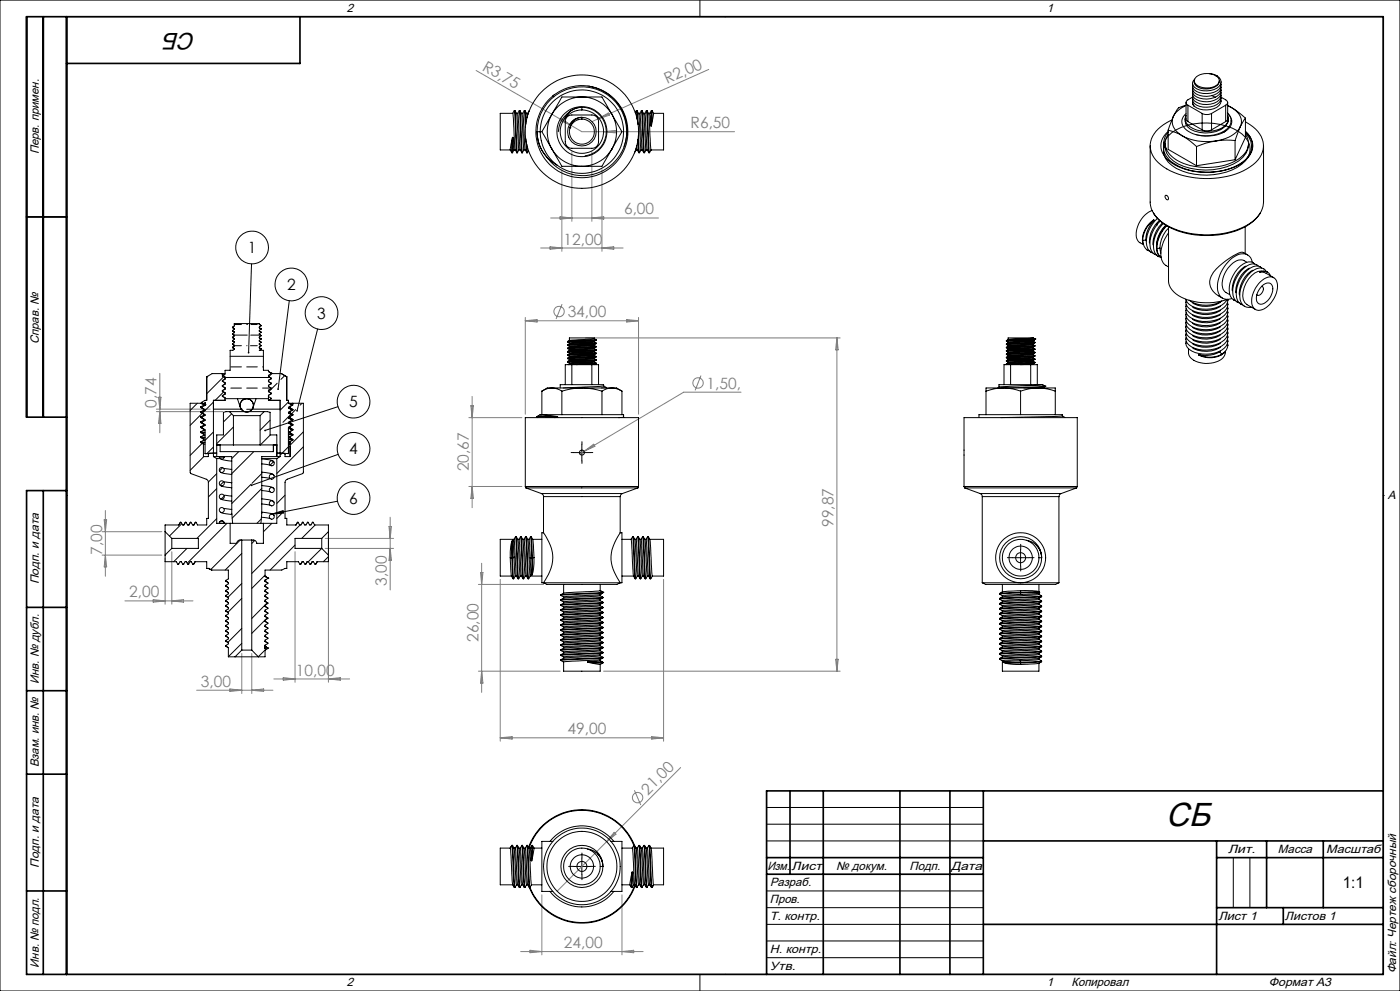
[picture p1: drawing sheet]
<svg xmlns="http://www.w3.org/2000/svg" width="420mm" height="297mm" viewBox="0 0 420 297" stroke-linecap="round" stroke-linejoin="round" font-family="sans-serif">
<defs><g id="words">
<text font-size="10" x="349.8" y="247.6">СБ</text>
<text font-size="7.1" x="58.7" y="9.8" transform="rotate(-180 58.7 9.8)">СБ</text>
<text font-size="4.8" x="402.9" y="266">1:1</text>
<g font-size="4.7" fill="#808080">
<text x="144.5" y="20.9" transform="rotate(30 144.5 20.9)">R3,75</text>
<text x="200.2" y="25.3" transform="rotate(-24 200.2 25.3)">R2,00</text>
<text x="207.2" y="38.4">R6,50</text>
<text x="187.2" y="64.3">6,00</text>
<text x="169.1" y="73.3">12,00</text>
<text x="170.3" y="95.1">34,00</text>
<text x="212" y="116.5">1,50,</text>
<text x="46.9" y="122.2" transform="rotate(-90 46.9 122.2)">0,74</text>
<text x="140.6" y="141.3" transform="rotate(-90 140.6 141.3)">20,67</text>
<text x="250.1" y="157.9" transform="rotate(-90 250.1 157.9)">99,87</text>
<text x="30.6" y="166.2" transform="rotate(-90 30.6 166.2)">7,00</text>
<text x="38.8" y="179">2,00</text>
<text x="116.1" y="175.5" transform="rotate(-90 116.1 175.5)">3,00</text>
<text x="143.5" y="192.4" transform="rotate(-90 143.5 192.4)">26,00</text>
<text x="88.8" y="202.4">10,00</text>
<text x="60.3" y="205.8">3,00</text>
<text x="170.3" y="220.1">49,00</text>
<text x="194.3" y="238.4" transform="rotate(-45 194.3 238.4)">21,00</text>
<text x="169.2" y="284.1">24,00</text>
</g>
<g font-size="4.7">
<text x="74.3" y="75.9">1</text>
<text x="86.1" y="87">2</text>
<text x="95.2" y="95.5">3</text>
<text x="104.8" y="122.1">5</text>
<text x="104.8" y="136.2">4</text>
<text x="104.8" y="151">6</text>
</g>
<g font-size="3.6">
<text x="104" y="3.6">2</text>
<text x="314" y="3.6">1</text>
<text x="11.6" y="46.3" transform="rotate(-90 11.6 46.3)">Перв. примен.</text>
<text x="11.6" y="103.2" transform="rotate(-90 11.6 103.2)">Справ. №</text>
<text x="416.4" y="149.6">A</text>
<text x="11.6" y="175.1" transform="rotate(-90 11.6 175.1)">Подп. и дата</text>
<text x="11.6" y="205" transform="rotate(-90 11.6 205)">Инв. № дубл.</text>
<text x="11.6" y="230" transform="rotate(-90 11.6 230)">Взам. инв. №</text>
<text x="368.4" y="255.6">Лит.</text>
<text x="383.4" y="255.6">Масса</text>
<text x="397.8" y="255.6">Масштаб</text>
<text x="11.6" y="260.1" transform="rotate(-90 11.6 260.1)">Подп. и дата</text>
<text x="230.2" y="260.6">Изм.</text>
<text x="237.5" y="260.6">Лист</text>
<text x="250.9" y="260.6">№ докум.</text>
<text x="272.9" y="260.6">Подп.</text>
<text x="285.4" y="260.6">Дата</text>
<text x="231" y="265.6">Разраб.</text>
<text x="231" y="275.6">Т. контр.</text>
<text x="231" y="270.6">Пров.</text>
<text x="365.5" y="275.6">Лист 1</text>
<text x="385.5" y="275.6">Листов 1</text>
<text x="231" y="285.6">Н. контр.</text>
<text x="11.6" y="290" transform="rotate(-90 11.6 290)">Инв. № подл.</text>
<text x="231" y="290.6">Утв.</text>
<text x="418.9" y="291.8" transform="rotate(-90 418.9 291.8)">Файл: Чертеж сборочный</text>
<text x="104" y="295.6">2</text>
<text x="314" y="295.6">1</text>
<text x="321.5" y="295.6">Копировал</text>
<text x="380.7" y="295.6">Формат А3</text>
</g>
</g></defs>
<g fill="none" stroke="#808080" stroke-width=".3">
<path d="M142.8 21.1l28.5 16.5M168.4 35.5l2.9 2.1-3.2-1.5zM171.3 37.6l3.3 1.9h45.7M179.4 35.6l-1.8 .9M179.4 35.6l3.1-1.7 .3 .6zM181.1 39.5l3.5-.4v.7zM212.6 20.8l-33.2 14.8M168.6 50.9v24.4M171.6 45.5v20.8M177.6 45.5v20.8M180.6 50.9v24.4M162.2 74.3h24.7"/>
<path d="M165 73.9l3.6 .4-3.6 .4zM165.2 65.3h32.4M168 64.9l3.6 .4-3.6 .4zM177.6 65.3l3.5-.4v.8zM180.6 74.3l3.5-.4v.8zM157.6 95.1v29M157.6 96.1h34M157.6 96.1l3.5-.3v.7zM168.6 91.2l-1.8 4.4M188 95.8l3.6 .3-3.6 .4zM191.6 95.1v29M47.6 119.1h.7l-.4 3.5z"/>
<path d="M47.9 111.9v17.8M141.6 118.8v33.3M175.6 101.3h76.5M210.3 112.6l-1.8 4.4M222.3 117.5h-17.2l-29.9 17.8M251.1 101.3v99.9M251.1 101.3l.4 3.5h-.8zM46.9 122.6h16.1M46.9 123.4h19.9M47.9 123.4l.4 3.5h-.7zM140.7 125.2h15.9M141.3 121.6h.7l-.4 3.6z"/>
<path d="M175.2 135.3l-1.3 .7M175.2 135.3l2.9-2.2 .4 .7zM30.6 159.3h17.9M31.3 155.8h.7l-.4 3.5zM31.6 153v19.7M116.7 157.8h.7l-.3 3.6zM117.1 155v21.8M140.7 145.8h15.9M141.6 145.8l.4 3.6h-.7zM30.6 166.4h17.9M31.6 166.4l.4 3.5h-.7zM46 179.7l3.5 .4-3.5 .4z"/>
<path d="M49.5 167.4v13.7M51.5 165.3v15.8M88.5 165.3v39.2M97.5 161.4h20.6M97.5 164.4h20.6M98.5 160.3v44.2M117.1 164.4l.3 3.5h-.7zM143.5 175.2h19.6M144.1 171.6h.8l-.4 3.6zM144.5 168.8v38.7M150.1 173.6v48.5M199.1 173.6v48.5"/>
<path d="M37.5 180.1h20.4M51.5 180.1l3.6-.4v.8zM72.5 195.9v12M75.5 195.9v12M250.7 197.6h.8l-.4 3.6zM59 206.9h22.9M69 206.5l3.5 .4-3.5 .3zM75.5 206.9l3.6-.4v.7zM82.2 203.5h22.7M85 203.1l3.5 .4-3.5 .4zM98.5 203.5l3.6-.4v.8zM143.5 201.2h24.6"/>
<path d="M144.5 201.2l.4 3.5h-.8zM181.1 201.2h71M150.1 221.1h49M150.1 221.1l3.5-.3v.7zM190.3 236.9l1.9 4.4M195.5 220.8l3.6 .3-3.6 .4zM204.2 230l-37.1 37.1M184.3 249.4l.5 .6-2.8 2.2zM162.6 268.2v18M186.6 268.2v18M156.2 285.2h36.7M159 284.8l3.6 .4-3.6 .3z"/>
<path d="M186.6 285.2l3.5-.4v.7z"/>
<circle cx="167.7" cy="93.4" r="1.55"/>
<circle cx="209.4" cy="114.8" r="1.55"/>
<circle cx="191.3" cy="239.1" r="1.56"/>
</g>
<g fill="none" stroke="#000" stroke-width=".3">
<path d="M0 0h420v297h-420zM20 5h395v287h-395zM210 0v5M217.5 5h.1M153.8 34l.7 10.8M153.8 34h-3.7v10.9h3M154.3 33.2l.5 10.7 .2 1.7 .2 .2M154.5 33.2l-.7 .8M154.5 33.2l.7 12.6 .6-1M154.5 33.2l.5 .8M154.9 34h.4M155 34l.5 10 .2 .9h.4"/>
<path d="M155.3 34l.7 10.8M155.8 33.2l.4 7.5a14.5 14.5 0 0 0 .4 5.1h.1M156 33.2l-.7 .8M156 33.2l.7 12.6 .5-1M156 33.2l.5 .8M156.5 34l.6 10.6 .1 .3h.4M156.5 34h.3M156.8 34l.7 10.8M157.3 33.2l.3 5M157.5 33.2l-.7 .8M157.5 33.2l.5 .8M157.5 33.2l.3 4"/>
<path d="M157.9 34h.4M158 34l.1 1.3M158.3 34l.1 .3M158.8 33.2l-.5 .8M161.1 39.5a11.5 11.5 0 0 0 6.1 10.1M161.1 39.5a13.4 13.4 0 0 1 15.7-13.3 13.4 13.4 0 0 1 10.4 17.7M161.1 39.5a11.5 11.5 0 0 0 4.8 9.3M161.1 39.5h1M162.1 39.5h.1M165.6 34.3a10.5 10.5 0 0 0 0 10.4M165.6 34.3l-3 5.2 3 5.2M165.9 28.7l.2 .3"/>
<path d="M170.1 35l1.5-.5h6a1.93 1.93 0 0 1 2 2v6a1.93 1.93 0 0 1-2 1.9h-6a1.93 1.93 0 0 1-2-1.9v-6l.1-.8zM170.5 33.9a7 7 0 0 0-3 5.6M171 38.3h.1M174.6 29.1a10.4 10.4 0 0 0-9 5.2M174.6 29.1a10.6 10.6 0 0 1 9 5.2M174.6 29.1h6l3 5.2M174.6 29.1h-6l-3 5.2M174.6 35.2a3.6 3.6 0 0 0-3.6 3.1M174.6 35.2a4.3 4.3 0 0 1 4 5.9 4.3 4.3 0 0 1-7 1.3 4.3 4.3 0 0 1 1.5-6.9M174.6 35.2l-1.7 .4-1.3 1.2M174.6 32.1a5.8 5.8 0 0 0-5.3 3.5M174.6 32.1a7.3 7.3 0 0 1 7.3 6.8 7.3 7.3 0 0 1-6.4 7.8"/>
<path d="M174.6 32.1l-2.2 .5-1.3 .7-1 1M174.6 32.1v.8M174.6 35.2v.5M176.8 25.9a13.4 13.4 0 0 1 9.9 19.3 13.4 13.4 0 0 1-21.4 3.4l-1.2-1.5M176.8 25.9a13.8 13.8 0 0 1 10.4 19 13.8 13.8 0 0 1-21 5.6 13.8 13.8 0 0 1-.3-21.8M176.8 25.9a13.7 13.7 0 0 0-10.9 2.8M183.6 34.3a10.5 10.5 0 0 1 0 10.4M183.6 34.3l3 5.2-3 5.2M190.6 33.8l.3-.6 .2 2.5M190.9 33.2h.2l.1 .4 .2 3.7M191.2 33.3a9.9 9.9 0 0 1 .7 5.1l.4 6.5M191.6 34h.3l.2 .4 .6 10.5"/>
<path d="M191.9 34.1l.5-.9 .4 7.5a14.5 14.5 0 0 0 .5 5.1h.1M192.4 33.2h.1a13.8 13.8 0 0 1 .4 5l.5 7.5M192.7 33.3l.5 1.1 .6 10.5M193.1 34l.4 .1 .1 .8 .6 10M193.4 34.1l.5-.9 .8 12.6M193.9 33.2h.1a13.8 13.8 0 0 1 .4 5l.5 7.5M194.2 33.3a9.9 9.9 0 0 1 .7 5.1l.4 6.5M194.6 34h.3M194.9 34l.3 3.7M194.9 34h.1M195.2 37.7h.2M195.4 33.2l-.2 4.5"/>
<path d="M195.4 33.2h.2M195.4 33.2l-.5 .8M195.6 33.2l-.2 4.5M195.6 33.2l.5 .8M196.1 34h3v10.9h-3.8M196.1 34l-.7 3.7M350.4 39.4a5.4 5.4 0 0 0 .5 9 20.9 20.9 0 0 0 22 .2 5.5 5.5 0 0 0 1-8.9l-.3-.3M350.4 39l2.1 .6 2.2 1.1M350.4 39.5a4.3 4.3 0 0 0-.7 5.1M350.4 39v5.8l8.6 4.9M351.5 36a9.9 9.9 0 0 0-6.4 7.3 8.3 8.3 0 0 0 4.9 7.3 26 26 0 0 0 25-.6 6.9 6.9 0 0 0 2.9-9.9l-2-2.1-2.3-1.5M352 34.9a4.2 4.2 0 0 0 2 5.3l.7 .5"/>
<path d="M352 34.9l-1.6 4.1M355.5 35.6v.8M355.8 34.6a2.78 2.78 0 0 0 1.8 3.8 9.8 9.8 0 0 0 10-.8l.3-.4a2.27 2.27 0 0 0 .4-2.6M355.8 30.7v4.9l.6 .8M355.8 31.6l-2.5 1.6-1.3 1.7M355.8 34a3.1 3.1 0 0 0 .8 5.4 11.1 11.1 0 0 0 11.9-.7 2.88 2.88 0 0 0-.2-4.7M355.8 31.5l-.9 .3a4.1 4.1 0 0 0-2.9 3.1M356.4 31.5l4.2 2.5M356.4 31.5v4.9M356.4 36.4l4.2 2.5M357.8 25.8v.1M357.8 26.6v.1"/>
<path d="M357.8 27.4v.1M357.8 28.2v.1M357.8 29.1h.1M357.8 29.9v.1M357.8 25v.1M357.8 30.7l.5 1.3M357.8 29.1l-1.4 .8a.87 .87 0 0 0-.6 .8 .87 .87 0 0 0 .6 .8M357.8 29.5a1.73 1.73 0 0 0 1.2 2 6.5 6.5 0 0 0 6.8-.7l.4-.7 .1-1 1.4 .8a.85 .85 0 0 1 .6 .8 .85 .85 0 0 1-.6 .8M358.3 24.2a2.46 2.46 0 0 0 2.8 2.4 4.5 4.5 0 0 0 4.6-1.7l.1-.7M358.7 23.2a5 5 0 0 1 7 .4 2.04 2.04 0 0 1-2.1 2.6 4.8 4.8 0 0 1-5.2-1.5 1.35 1.35 0 0 1 .3-1.5zM360.6 38.9a3.3 3.3 0 0 0 2.9 0M360.6 34a3.3 3.3 0 0 0 2.9 0"/>
<path d="M360.6 34v4.9M362.8 22.1l1.2 .2 1.1 .4M363.5 34v4.9M363.6 28.7l1.1 .5M364.7 22.7h.4M365.1 22.7a2.01 2.01 0 0 1 1.2 1.9 2.01 2.01 0 0 1-1.2 1.8 5.8 5.8 0 0 1-7.2-.8 1.49 1.49 0 0 1 .5-1.9M366.3 25a2.3 2.3 0 0 1-2.1 2.7 5.7 5.7 0 0 1-6.3-1.3l-.1-1M366.3 25.8a2.27 2.27 0 0 1-2.1 2.7 5.7 5.7 0 0 1-6.3-1.3l-.1-1M366.3 26.7a2.26 2.26 0 0 1-2.1 2.6 6.4 6.4 0 0 1-5.9-.7l-.4-.6-.1-.9M366.3 27.5a2.26 2.26 0 0 1-2.1 2.6 5.8 5.8 0 0 1-6.3-1.2l-.1-1M366.3 28.3a2.3 2.3 0 0 1-2.1 2.6 5.7 5.7 0 0 1-6.3-1.2l-.1-1M366.3 29.9a2.3 2.3 0 0 1-2.1 2.7 5.7 5.7 0 0 1-6.3-1.3l-.1-1"/>
<path d="M366.3 25.4v.1M366.3 26.2v.1M366.3 27v.1M366.3 27.8v.1M366.3 28.6v.1M366.3 29.5v.1M366.3 30.3v.1M366.3 24.5v.2M366.9 39.6l-.4 .3M367.7 31.5l-4.2 2.5M367.7 31.5v4.9M367.7 36.4l-4.2 2.5"/>
<path d="M367.9 39l-.8 .6M368.3 33.9a3.2 3.2 0 0 1-1 5.3 11.6 11.6 0 0 1-8.7 1.1M368.3 30.7v4.9l-.6 .8M368.3 31.6l1.1 .6zM368.5 35.6a3.6 3.6 0 0 1-2.3 3.3 9.5 9.5 0 0 1-10-.9l-.5-.9-.1-.7M369.4 36.2v.1M369.4 32.2a4.5 4.5 0 0 1 2.7 5.8M369.4 32.2l4.2 3.2M372.1 38a9.4 9.4 0 0 1-7.4 4.3M372.1 38l-1.6 4.1M373.6 39.4a5.5 5.5 0 0 1-.9 9.2 19.9 19.9 0 0 1-21.4-.2 5.4 5.4 0 0 1-2.2-5.1M373.6 39.6l1.5 1.8"/>
<path d="M373.6 39.9a5.2 5.2 0 0 1 .5 7.4M373.6 35.4l-1.5 2.6M373.6 35.4v5.8l-3.1 6.7M153.1 44.9l.4 .9M153.5 45.8h.2M153.7 41.2h.2M153.7 41.2l-.6 3.7M153.7 41.2l-.2 4.6M153.9 41.2l.3 3.7M153.9 41.2l-.2 4.6M154.2 44.9h.1M154.2 44.9h.4"/>
<path d="M154.2 44.9l-.5 .9M154.5 44.8l.5 .8M156 44.8l.5 .8M157.5 44.8l.5 .8M157.8 41.6l.1 3.7 .1 .5h.2M158 43.2l.2 2.6 .3-.6M165.6 44.7a10.5 10.5 0 0 0 9 5.1M165.6 44.7l3 5.1h6M170.5 40.8l.1 .3M183.6 44.7a10.5 10.5 0 0 1-9 5.1M183.6 44.7l-3 5.1h-6M190.4 45.7v.1"/>
<path d="M190.7 44.6l.1 .3M190.8 44.9l-.4 .9M190.8 44.9h.4M191 43.6l.2 1.3M191.2 44.9l.5 .9M191.4 41.7l.3 4.1M191.5 40.7l.4 5M191.7 45.8h.1M192.3 44.9l-.4 .9M192.3 44.9h.4M192.7 44.9l.4 .9M193.8 44.9l-.4 .9"/>
<path d="M193.8 44.9h.4M194.2 44.9l.5 .9M194.7 45.8h.1M195.3 44.9l-.4 .9M345.1 43.7v16.9a8.5 8.5 0 0 0 4.9 6.9 26.2 26.2 0 0 0 25-.6 8 8 0 0 0 4.1-6.3v-16.9M349.2 42.6l.5 2.2M349.5 43v.3M349.6 58.6a.76 .76 0 0 1 .8 .4 .76 .76 0 0 1-.1 .9 1.01 1.01 0 0 1-.7-1.3zM349.6 43.3l.1 1.3M349.7 44.8h.1M349.7 44.6v.2M350.4 40.3a4.7 4.7 0 0 0 1.2 6.7 18.6 18.6 0 0 0 16 2.5 9 9 0 0 0 6.8-5.5 4.6 4.6 0 0 0-.8-3.7"/>
<path d="M350.5 40.7a16.7 16.7 0 0 1 13.6-3.7 14.8 14.8 0 0 1 9.5 4.2 5.2 5.2 0 0 1-1.1 8 19.3 19.3 0 0 1-21 .4 5.9 5.9 0 0 1-2.3-6.7l-.1 .4 .6-1.5zM354.7 40.7a16.1 16.1 0 0 0 10 1.6M354.7 40.7l2.3 1.5 2 1.7M359 43.9v5.8M364.7 42.3l-2.9 .6-2.8 1M370.5 42.1l-2.7-.1-3.1 .3M370.5 42.1v5.8M370.5 47.9l-11.5 1.8M374.5 43a6.6 6.6 0 0 1-4.5 6.2 19.2 19.2 0 0 1-18-.9 5.3 5.3 0 0 1-2.4-3.7M375.5 43.9v.2M8 65h12M75.5 79.1l-.9 26.6"/>
<path d="M342.7 72l.2 1M342.7 72l.1 .1M342.8 72.1a3.2 3.2 0 0 0 2 3.1M343.7 71.9l.1 .3M343.7 71.9l-.9 .2M344.1 75h.2M345.2 75.6h.1M345.6 63.1a7.8 7.8 0 0 0-4.5 8.6 2.85 2.85 0 0 0 1.9 1.6M346 63.8a14.5 14.5 0 0 0 9.9 6.2 25 25 0 0 0 19.8-3.5l1.5-1.3 .9-1.4M346.2 66a8.1 8.1 0 0 0-2.5 5.9M346.2 66a6.7 6.7 0 0 0-3.5 6M346.2 66a7.6 7.6 0 0 0-3.4 6.1"/>
<path d="M346.3 76.2h.1M347 74.4v.7a2.41 2.41 0 0 0 1.2 1.8M347 74.4l.1 .1M347.1 74.5l.1 .7a2.13 2.13 0 0 0 1.1 1.8M347.2 67l-.2 .7M347.2 65.4a9.5 9.5 0 0 0-3.2 8.2 2.65 2.65 0 0 0 1.9 2.2M347.3 76.8l.2 .1M347.9 66.1a8.5 8.5 0 0 0-3.1 6.7M348 74.4l.3 1.5M348 74.4l-.9 .1M348.1 66.2a8.9 8.9 0 0 0-2.7 8.9l.4 .7 1.1 .6M348.8 66.8a8.6 8.6 0 0 0-2.9 6.6"/>
<path d="M349 67a8.8 8.8 0 0 0-2.6 8.7 2.33 2.33 0 0 0 1.9 1.4M349.7 67.5a8.7 8.7 0 0 0-2.7 6.5M349.9 67.6l-.4 .4a10.1 10.1 0 0 0-2.5 6.4M350 67.7l-.4 .3a9.8 9.8 0 0 0-2.5 6.5M350.6 68v16.1a6.4 6.4 0 0 0 4.6 5.4 19 19 0 0 0 13 .2M350.6 69.8a9.3 9.3 0 0 0-1.8 8.6l.6 .9 1.2 .7M350.6 68.4a8.7 8.7 0 0 0-2.6 6M373.6 68v7.9M373.7 79.8a8.3 8.3 0 0 0-4 7.3M374 78.5a3.3 3.3 0 0 0-4.7 .9 7 7 0 0 0-2.2 7.6l1.8 1.3M374.3 76.4l-1.3-.7a5.2 5.2 0 0 0-3.7 1.4l-.9 .6a11.4 11.4 0 0 0-5.5 6.6 5.6 5.6 0 0 0 3.9 5.1M375.7 78.6a3 3 0 0 0-4.7-2.1 10.9 10.9 0 0 0-5.5 11.2 2.86 2.86 0 0 0 4 1.8"/>
<path d="M375.8 78.7h.2M376.4 79.1a2.44 2.44 0 0 0-3.4 0 9 9 0 0 0-3.9 9.7l.5 .7 1.1 .7M376.9 79.3h.1M377.4 79.7a3 3 0 0 0-4.2 .7 8.9 8.9 0 0 0-3 9l1 1.2 .6 .2M378 79.9l.1 .1M69.7 98.2l.6 .3M69.7 99.2l.6 .3M69.7 99.1v.1M69.7 98.1v.1M69.7 99.2l.6 .3v.2l-.6 .3M69.7 98.2l.6 .3v.2l-.6 .4M70.3 97.3h2.1"/>
<path d="M74 97.3h.3M75.3 97.3h1.9M77.8 99.2l.5 .4M77.8 98.2l.5 .3M77.8 97.2l.5 .3M77.8 97.2v-.2h-7.5v.7l-.6 .5M78.3 99.6h.1M78.3 98.5v.1M78.3 97.5h.1M78.3 98.6l-.5 .4v.2M78.3 99.6l-.5 .4v.2M78.3 97.5l-.5 .5v.2l.5 .4"/>
<path d="M86.8 90.1l-3.4 26.5M95.3 98.6l-6.2 24.5M355.7 99.1v.2M355.7 97.9v.2M355.7 96.7v.1M355.7 95.5v.1M355.7 94.3v.1M355.7 93v.2M355.7 91.8v.1M355.7 90.6v.1M355.8 89.7a4.3 4.3 0 0 0 3.8 2.8 8.7 8.7 0 0 0 8.3-2.3l.2-.5M356.7 90a9.2 9.2 0 0 0 9.8 .2"/>
<path d="M366.1 99.2a8.2 8.2 0 0 1-8.3 .1M366.1 97.9a8.2 8.2 0 0 1-8.3 .2M366.1 96.7a8 8 0 0 1-8.3 .2M366.1 95.5a8.1 8.1 0 0 1-8.3 .2M366.1 94.3a8.2 8.2 0 0 1-8.3 .1M366.1 93a8 8 0 0 1-8.3 .2M366.1 91.8a8.1 8.1 0 0 1-8.3 .2M366.1 90.6a8.2 8.2 0 0 1-8.3 .2M368.3 99.2a3.5 3.5 0 0 1-2.8 3.8 9.4 9.4 0 0 1-8.7-.7 2.14 2.14 0 0 1-1-2.5M368.3 98a3.4 3.4 0 0 1-2.8 3.7 9 9 0 0 1-9.3-1.2l-.4-.7v-1.2M368.3 96.8a3.4 3.4 0 0 1-2.8 3.7 9 9 0 0 1-9.3-1.3l-.4-.6v-1.2M368.3 95.5a3.5 3.5 0 0 1-2.8 3.8 9.4 9.4 0 0 1-8.7-.7 2.14 2.14 0 0 1-1-2.4"/>
<path d="M368.3 94.3a3.4 3.4 0 0 1-2.8 3.8 9 9 0 0 1-9.3-1.3l-.4-.7v-1.2M368.3 93.1a3.4 3.4 0 0 1-2.8 3.7 9 9 0 0 1-9.3-1.2l-.4-.7v-1.2M368.3 91.9a3.5 3.5 0 0 1-2.8 3.7 8.9 8.9 0 0 1-9.3-1.3l-.4-.6v-1.2M368.3 90.7a3.5 3.5 0 0 1-2.8 3.7 9.4 9.4 0 0 1-8.7-.7 2.14 2.14 0 0 1-1-2.4M368.3 89.7a3.5 3.5 0 0 1-2.8 3.5 9 9 0 0 1-9.3-1.3l-.4-.7v-1.2M368.4 99.8v.1M368.4 98.5v.2M368.4 97.3v.2M368.4 96.1v.1M368.4 94.9v.1M368.4 93.6v.2M368.4 92.4v.2"/>
<path d="M368.4 91.2v.1M368.4 90v.1M370.1 89.9l.1 .1M371.1 90.5l.1 .1M372.2 91.1l.1 .1M373.2 91.7l.2 .1M374.8 80.4a8.3 8.3 0 0 0-4.1 7.3M375.8 81a8.1 8.1 0 0 0-4 7.4M378 81.5h-.1a2.65 2.65 0 0 1 2.4 .1M378 81.5a6.1 6.1 0 0 1 4.1 1.7M378 81.5a2.33 2.33 0 0 1 3.2 1.2M378.1 84.5a3.2 3.2 0 0 1 4.5-.9 6.1 6.1 0 0 1-1.2 7.1 4.3 4.3 0 0 1-4.7 2.1 3.6 3.6 0 0 1-1-4.3l1-2.2z"/>
<path d="M378.5 80.3a2.44 2.44 0 0 0-3.4 .1 9 9 0 0 0-3.8 9.7l.4 .6 1.1 .7M378.5 85.8a1.6 1.6 0 0 1 .4 1.7 1.6 1.6 0 0 1-1.4 1l-.5-.2M378.5 81.3a5 5 0 0 0-4.7 3.5 6.2 6.2 0 0 0-.3 5.9l.6 .6 2.5 1.4M378.7 85.6a1.69 1.69 0 0 1 1.7-.8 1.69 1.69 0 0 1 1.4 1.3 4.9 4.9 0 0 1-3.5 5.1 1.65 1.65 0 0 1-1.4-2.3l.6-1.8zM379 80.5l.1 .1M379.9 81.4a2.37 2.37 0 0 0-3.8-.4 9 9 0 0 0-3.8 9.7 2.51 2.51 0 0 0 3.1 1.3M62 112.9v7.1h-.5l-.9 .5v.3M62 112.9h.1M66.5 112l1 1v.6l-.8 .5M66.5 112h1M66.5 112h-2.9l-1.6 .9M66.5 112l.5 .4"/>
<path d="M66.7 115.8l.8 .4v.4l-.8 .5 .8 .6v.4l-.8 .5M66.7 118.8l.8 .4v.8h-3.5v15.7M66.7 114.3l.8 .4v.4l-.8 .5M66.7 118.6v.2M66.7 115.6v.2M66.7 114.1v.2M67.1 117.5l-2.5 2.5M67.3 112.7l-5.3 5.3M67.3 113.1h13.7M67.5 119.5h13M67.5 116.3h.2M69 106.8h10"/>
<path d="M69.3 110h3.1M69.3 116.3h3.1M69.7 100.2l.6 .3M69.7 101.2l.6 .3M69.7 103.2l.6 .3M69.7 102.2l.6 .3M69.7 104.2l.6 .3M69.7 103v.2M69.7 101.1v.1M69.7 102.1v.1M69.7 104.1v.1M69.7 100v.2"/>
<path d="M69.7 104.2l.6 .3v.2l-.5 .3h-.8v6h-1.5v1.1l-.8 .5v.2l.8 .4M69.7 100.2l.6 .3-.6 .7M69.7 101.2l.6 .3v.2l-.6 .4M69.7 102.2l.6 .3v.2l-.6 .3M69.7 103.2l.6 .3v.2l-.6 .5M70.2 100.4h4M70.3 103.6h2.1M71.2 119.5l1.1 3.1M74 103.6h.1M74 110h3.2M74 116.3h3.2M75.1 103.6h2.1"/>
<path d="M75.2 100.4h2.9M76.8 119.5l-1.1 3.1M77.8 101.2l.5 .3M77.8 100.2l.5 .3M77.8 103.2l.5 .3M77.8 102.2l.5 .3M77.8 104.2l.5 .3M77.8 101.2l.5 .4M77.8 104.2l.5 .4M78.3 101.5v.1M78.3 100.5h.1M78.3 103.5h.1"/>
<path d="M78.3 102.5h.1M78.3 104.5v.1M78.3 100.5l-.5 .7M78.3 101.6l-.5 .4v.2M78.3 103.5l-.5 .7M78.3 102.5l-.5 .5v.2M78.3 104.6l-.5 .4h1.2v6h1.5v.4l.9 .6M78.8 110h.2M78.8 116.3h2.5M80.5 111.3l.8 .5M80.5 112.9l.9 .4M80.5 112.9h.1"/>
<path d="M80.5 120h3.5v15.7M80.5 118.8l.9 .5-.9 .7M81.3 111.8h.1M81.4 118l-.9 .5v1.5M81.4 116.5l-.9 .5v.4l.9 .4M81.4 113.3l-.9 .7v.4l.9 .4-.9 .7v.3l.9 .5M81.4 116.3v.2M81.4 117.8v.2M81.4 112l-.9 .5v.4M81.4 112h.1M81.5 112l-.9 .9 .8 .4M81.5 112h2.9"/>
<path d="M83.1 114.9l-2.5 2.5M84.4 112l1.6 .9M85.4 112.6l-1.1 1.1M86 112.9v7.1h.5v.7M86 112.9h.1M162.6 117.2v7.1M165.6 116.3l1.6 .3 1.4 .6M165.6 116.3h9M165.6 116.3l-1.6 .2-1.4 .7M165.6 116.3h-1.4l-1.6 .9M168.6 117.2v7.1M170.3 103.3l.5 .5"/>
<path d="M170.3 104.3l.5 .5M170.3 105.3l.5 .5M170.3 106.3l.5 .5M170.3 108.3l.5 .5M170.8 107l-.5 .3 .5 .5M170.8 102l-.5 .3 .5 .5M170.8 103l-.5 .3M170.8 104l-.5 .3M170.8 105l-.5 .3M170.8 106l-.5 .3M170.8 108l-.5 .3M170.8 102.8v.2"/>
<path d="M170.8 103.8v.2M170.8 104.8v.2M170.8 105.8v.2M170.8 106.8v.2M170.8 107.8v.2M170.8 108.8v.2M171.6 109.3h-2v6M171.6 109.3v6M171.6 109.3h6M174.6 116.3l3.2 .3 2.8 .6M174.6 116.3h9M174.6 116.3a20 20 0 0 0-6 .9"/>
<path d="M177.6 109.3h2v6M177.6 109.3v6M178.3 102.5l.6 .5-.7 .3-7.4 .5M178.3 104.5l.6 .5M178.3 105.5l.6 .5M178.3 107.5l.6 .5-.7 .3-7.4 .5M178.3 108.5l.6 .5M178.3 101.5l.6 .4M178.3 103.5l.6 .3M178.3 106.5l.6 .3M178.3 108.5l-7 .4-.9 .4M178.3 101.5l-7.4 .5"/>
<path d="M178.3 102.5l-7.4 .5M178.3 103.5l-7.4 .5M178.3 104.5l-7.4 .5M178.3 105.5l-7.4 .5M178.3 106.5l-7.4 .5M178.3 107.5l-7.4 .5M178.3 101.5v-.2h-7.5v.7M178.3 102.3v.2M178.3 103.3v.2M178.3 104.3v.2M178.3 105.3v.2M178.3 106.3v.2"/>
<path d="M178.3 107.3v.2M178.3 108.3v.2M178.8 102l-8.5 .5M178.8 103l-8.5 .5M178.8 104l-8.5 .5M178.8 108l-8.5 .5M178.8 101.8l-8.5 .5M178.8 102.8l-8.5 .5M178.8 103.8l-8.5 .5M178.8 104.8l-8.5 .5M178.8 105.8l-8.5 .5M178.8 106.8l-8.5 .5"/>
<path d="M178.8 107.8l-8.5 .5M178.8 108.8l-8.2 .5M178.9 103.9a2.37 2.37 0 0 1-2.4 .6l-5.7 .3M178.9 106.9v.1M178.9 105l-.7 .3-7.4 .5M178.9 106l-.7 .3-7.4 .5M178.9 107a7.4 7.4 0 0 1-4.3 .5l-3.8 .3M178.9 109l-.6 .3M178.9 102l-.7 .3-7.4 .5M178.9 105l-8.6 .5M178.9 106l-8.6 .5M178.9 107l-8.6 .5"/>
<path d="M178.9 109l-6 .3M180.6 117.2v7.1M181.1 115.6l.8 .5M181.1 115.6l-12.2 .7M181.1 115.6v-.3h-13v1M181.9 116.1l-1.5 .2M181.9 116.1v.2M183.6 116.3l1.6 .3 1.4 .6M183.6 116.3a5.4 5.4 0 0 0-3 .9M183.6 116.3h1.4l1.6 .9M186.6 117.2v7.1M295.8 117.2v7.1"/>
<path d="M299.7 116l-.4 .3M301 116.3l2.8 .3 2.4 .6M301 116.3a14.9 14.9 0 0 0-5.2 .9M301 116.3h10.4M301 116.3h-5.2v.9M301.9 104.2l.5 .3M301.9 105.1l.5 .4M301.9 107.2l.5 .3M301.9 102.1l.5 .4M301.9 104.1v.1M301.9 107.1v.1M301.9 109.1l.1 .2"/>
<path d="M302.4 102.5v.3l-.5 .3 .5 .4M302.4 103.5v.3l-.5 .3M302.4 104.5v.3l-.5 .3M302.4 105.5v.3l-.5 .3 .5 .4M302.4 106.5v.3l-.5 .3M302.4 107.5v.3l-.5 .3 .5 .4M302.4 108.5l-.5 .6M303.2 109.3h-2v6M303.2 109.3h6M303.2 109.3v6M306.2 117.2v7.1M309.2 109.3h2v6"/>
<path d="M309.2 109.3v6M309.8 103.3l.7 .3-8.6 .5M309.8 104.2l.7 .4-8.6 .5M309.8 105.2l.7 .4-8.6 .5M309.8 106.3l.7 .3-8.6 .5M309.8 107.2l.7 .4-8.6 .5M309.8 108.2l.7 .4-8.6 .5M309.8 102.2l.7 .4-8.6 .5M310 101.3h-7.6v.5l-.5 .3M310 101.3l-7.5 .5M310 102l-.2 .3-7.3 .5M310 103l-.2 .3-7.3 .5"/>
<path d="M310 104v.3l-1.1 .1-6.4 .4M310 105l-.2 .3-7.3 .5M310 106l-.2 .3-7.3 .5M310 107v.3l-1.1 .1-6.4 .4M310 108l-.2 .3-7.3 .5M310 102h.1M310 109v.3M310 101.3l.5 .3M310.4 102.8l-.6 .3-7.4 .4M310.4 103.7a7.1 7.1 0 0 1-4.2 .6l-3.8 .2M310.4 104.7l-1 .4-7 .4M310.4 105.8l-.6 .3-7.4 .4"/>
<path d="M310.4 106.7a7.1 7.1 0 0 1-4.2 .6l-3.8 .2M310.4 107.7l-1 .4-7 .4M310.4 108.8l-.6 .3-3.6 .2M310.4 101.7l-1 .4-7 .4M310.5 102.6l-.6 .2-8 .4M310.5 103.6l-1.3 .3-7.3 .3M310.5 104.6l-.6 .2-8 .4M310.5 105.6l-.6 .2-8 .4M310.5 106.6l-.6 .2-8 .4M310.5 107.6l-.6 .2-8 .4M310.5 108.6l-.6 .2-8 .4M310.5 101.6l-8.6 .5"/>
<path d="M310.5 101.6l-.6 .2-8 .4M310.5 101.6h.1M311.4 116.3l2.8 .3 2.4 .6M311.4 116.3a15.3 15.3 0 0 0-5.2 .9M311.4 116.3h5.2v.9M312.7 115.3l-13 .7M312.7 115.3h-13v.7M312.7 115.3l.8 .4M313.3 116l-.5 .3M313.5 115.7l-11.7 .6M313.5 115.7l-.4 .3-5.9 .3M313.5 115.7h.1"/>
<path d="M316.6 117.2v7.1M355.7 101.6v.1M355.7 100.4v.1M355.7 102.8v.2M356.6 104.6a3.3 3.3 0 0 0 2.8 3.9 7.3 7.3 0 0 0 7.9-1.8l.3-1.3M359.6 106.3a6.7 6.7 0 0 0 6.9 0M365.9 105.4v.1a8.1 8.1 0 0 1-6.3 .8M365.9 105.4l.6 .7M366.1 104a8.1 8.1 0 0 1-8.3 .2M366.1 102.8a8.2 8.2 0 0 1-8.3 .2M366.1 101.6a8 8 0 0 1-8.3 .2M366.1 100.4a8.1 8.1 0 0 1-8.3 .2"/>
<path d="M366.1 105.3l-.2 .1M366.5 106.1a7.4 7.4 0 0 1-6.9 .2M366.5 106.1v.2M367.3 105.7l-.8 .6M368.3 102.9a2.9 2.9 0 0 1-1.8 3.2M368.3 101.7a3.4 3.4 0 0 1-2.8 3.7 9 9 0 0 1-9.3-1.3l-.4-.6v-1.2M368.3 100.4a3.5 3.5 0 0 1-2.8 3.8 9.4 9.4 0 0 1-8.7-.7 2.14 2.14 0 0 1-1-2.4M368.4 102.2v.2M368.4 101v.1M368.4 103.4v.2M59.2 120.9l-2.2 2.1M60.2 122h.4"/>
<path d="M60.2 126.4l.4 .1M60.2 126.6l.8 .5M60.2 123.6l.8 .5M60.2 122.1l.8 .5M60.2 123.4l.4 .1M60.2 125.1l.8 .5M60.2 125h.4M60.2 127.9l.4 .1M60.2 128.1l.8 .5M60.2 129.4l1.3 .1M60.2 129.6l.8 .5M60.2 131.1l.8 .5"/>
<path d="M60.2 130.9l1.3 .2M60.2 132.4l1.3 .1M60.2 132.6l.8 .5M60.2 120.9h-3.2v20.6l.2 .4 4.9 1.8 .4 .5v11.2h-.5v1.9h-2.7l-.7-.8M60.2 122v.1M60.2 123.4v.2M60.2 125v.1M60.2 126.4v.2M60.2 127.9v.2M60.2 129.4v.2M60.2 130.9v.2M60.2 132.4v.2"/>
<path d="M60.2 120.9h.6M60.2 120.9l.8 .4M60.3 126.6l.3 .1M60.3 123.6l.3 .1M60.3 122.1l.3 .1M60.3 125.1l.3 .1M60.3 128.1l.3 .1M60.3 129.6l1.2 .1M60.3 131.1l1.2 .1M60.3 132.6l1.2 .1M60.6 128v.2M60.6 128.2l.9 .6v7.2"/>
<path d="M60.6 126.7l.9 .6v.2l-.9 .5M60.6 123.8l.9 .5v.2l-.9 .5v.2l.9 .6-.9 .9M60.6 122.2l.9 .6-.9 1M60.6 120.8l.9 .5M60.6 120.8h.1M60.6 126.7v.1M60.6 123.8h.1M60.6 122.2v.1M60.6 132.9l-3.6 3.6M60.6 123.9l-3.6 3.6M61 121.5l-.8 .5M61 121.5h.4"/>
<path d="M61 126l-.8 .4M61 126h.4M61 127.1h.3M61 124.1h.3M61 122.6l.3 .1M61 123l-.8 .4M61 123h.4M61 125.6l.3 .1M61 124.5l-.8 .5M61 124.5h.4M61 127.5l-.8 .4M61 127.5h.4"/>
<path d="M61 128.6l.3 .1M61 129l-.8 .4M61 129h.5M61 130.1l.5 .1M61 131.6l.5 .1M61 130.5l-.8 .4M61 130.5h.5M61 132h.5M61 132l-.8 .4M61 133.1l.5 .1M61 133.1v3.7h1.5l.2-.9h1.3M61 121.3h.5"/>
<path d="M61 121.3v.2M61 122.6v.4M61 124.1v.4M61 125.6v.4M61 127.1v.4M61 128.6v.4M61 130.1v.4M61 131.6v.4M61.1 136.8l-4.1 4.2M61.5 121.3v-.7v.9l-.9 .5v.2M61.5 121.3h.1M61.5 136h1.1"/>
<path d="M64 136.8h1M64 135.9h1M64 135.9v.9M64 136.8l1 .6M64 122.6h8.3M64 129.5l-2.5 2.5M64 120.5l-3.3 3.3M64 134l-1.9 1.9M64 135.7h1M64 135.7l-2.5 .3M65 137.4h1.1M65 137.4v19.4h4"/>
<path d="M65 136.8h4.5v17l.3 3M65 133.3h5M65.8 136.8v.2M65.8 137a.75 .75 0 0 0 .7 .6 .75 .75 0 0 0 .8-.6M65.8 137h1.5M66 133.3v2.1h16v-2.1M66.3 137.5l3.2 .7M67.3 136.8v.2M68.8 123.4h4.5M68.8 123.4l-1.8 .2v6.7h-2v6.5M68.8 123.4l1.2 1.2M69.5 124l-2.5 2.5"/>
<path d="M70 128l-5 5M70 124.6h8M70 133.3h8M70 124.6v8.7M71.6 135.4l-2.1 2M72.3 122.6h.1M72.4 122.7h.1M74 122.7h1.6M74.8 123.4h4.4M75.7 122.6h.1M75.7 122.6h8.3M76.1 135.4l-6.6 6.6"/>
<path d="M78 124.6v8.7M78 133.3h5M78.5 139l2.5 .4M79.2 123.4l1.8 .2v6.7h2v6.5M79.2 123.4l-1.2 1.2M81 125.9l-3 3M81.1 130.3l-3 3M82.1 138.4l-1.1 1M83 136.8h1M83 135.9h1M83 137.4h-4.5l1.1 .3a3.1 3.1 0 0 1 2.6 .8M83 137.4v19.4h-4"/>
<path d="M83 135.7h1M83 136.8h-4.5v17l-.2 3M84 136.8l-1 .6M84 135.9v.9M86.5 122.2h.5M86.5 126.6l.5 .1M86.5 123.6l.5 .1M86.5 125.2h.5M86.5 128.2h.5M86.5 130.1l1.2 .1M86.5 129.7h.5M86.5 130.8h.5"/>
<path d="M86.5 130.3l1.3 .1M86.5 132.3l.5 .1M86.5 131.8l1.3 .1M86.5 131.6l1.2 .1M86.5 131.2h.5M86.5 132.7h.5M86.5 133.1h.5M86.5 133.3h.5M86.5 133.8h.5M86.5 120.5l-2.5 2.4M86.5 133.9l-2.5 2.5M86.5 128.3l1 .5z"/>
<path d="M86.5 120.7l1 .6M86.5 126.7l1 .6M86.5 125.2l1 .6M86.5 123.7l1 .6M86.5 122.2l1 .6M86.8 120.9h1M86.9 127.8h.1M86.9 124.8h.1M86.9 123.3l.1 .1M86.9 126.3l.1 .1M86.9 129.3l.1 .1M86.9 121.8h.1"/>
<path d="M87 121h.5M87 126.7l.8 .7M87 123.7l.8 .7M87 122.2l.8 .7M87 128.2l.8 .7M87 125.2l.8 .7M87 129.7l.8 .5M87 131.2l.8 .5M87 132.4v4.4h-1.5l-.2-.9h-1.3M87 121.8v.4M87 123.4v.3M87 124.8v.4"/>
<path d="M87 126.4v.3M87 127.8v.4M87 129.4v.3M87 130.8v.4M87.2 128.6l.5 .1M87.2 122.6l.5 .1M87.2 127.1l.5 .1M87.2 124.1l.5 .1M87.2 125.6l.5 .1M87.2 121.1l.5 .1M87.3 124.2l-2.4 2.4M87.5 127.3l.3 .1"/>
<path d="M87.5 122.8l.3 .1M87.5 125.8l.3 .1M87.5 121.3l.3 .1M87.5 124.3l.3 .1M87.5 128.8l.3 .1M87.5 127.3v.2l-1 .6v7.9l-2.5-.3M87.5 125.8l-1 .9M87.5 124.3l-1 .9M87.5 122.8v.2l-1 .7M87.5 121.3l-1 .9M87.5 128.8v.2l-1 .5M87.5 121l.3 .4"/>
<path d="M87.8 131.7v.2M87.8 130.2v.2M87.8 127.4l-.8 .4M87.8 124.4l-.8 .4M87.8 122.9l-.8 .5M87.8 125.9l-.8 .5M87.8 128.9l-.8 .5M87.8 130.4l-.8 .4M87.8 131.9l-.8 .5M87.8 121.4l-.8 .4M87.8 120.9h3.2v20.6l-.2 .4-4.7 1.7-.6 .7v11.1h.5v1.9h2.8l.5-.8M87.8 120.9l-.3 .1"/>
<path d="M88.7 122.8l-1.2 1.2M90.6 120.9l-.6 .5M91 129.4l-4 4M91 133.9l-8 8M101.4 121.9l-21.9 7.1M101.5 136.2l-26 9.2M161.1 124.8h6.1M161.1 125.1h6.1M161.1 125.1h.1M161.1 124.8v.3M162.1 124.3h.1M162.1 124.3h.3"/>
<path d="M162.1 124.3l-1 .5M162.4 124.3h24.7v.7M162.4 124.3l4.8 .5M167.2 125.1h.1M167.2 125.1l-.9 .1M167.2 124.8v.3M172.1 135.6h5M174.6 133.1v5M187 125l-1.4 .2M187.1 125l.2 .2M318.7 124.7l-18.5 .5M318.7 124.6l.8 .6"/>
<path d="M318.7 124.7v-.4h-25v.9M20 148.5h.1M49.5 159.3v7.1M49.5 159.3l2 2.1M49.6 157.3l-.1 .1M53.7 157.3h-4.2v2M54.1 156.6l-.4 .7M54.1 156.5l.7 .8h.3M54.1 156.5l-.4 .8M54.1 156.5v.1M54.5 156.9l-3.7 3.8M55.6 156.6l-.5 .7"/>
<path d="M55.6 156.5l-.5 .8M55.6 156.5l.7 .8h.4M55.6 156.5v.1M57.1 156.6l-.4 .7M57.1 156.5l.7 .8h.3M57.1 156.5l-.4 .8M57.1 156.5v.1M58.6 156.6l-.5 .8M58.6 156.5l-.5 .8M58.6 156.5v.1M65 155.4l-5.9 6M65 142l-2.5 2.5"/>
<path d="M65 146.4l-2.5 2.5M65.8 156.8h.1M65.8 156.8a.74 .74 0 0 1 .7-.7 .74 .74 0 0 1 .8 .7M66.2 153.5l.9 .4 2.5 .3M66.2 149.5l1.4 .5 1.9 .2M66.2 145.5l.9 .4 2.4 .3M66.2 141.5l.9 .4 2.4 .3M66.8 140.2l-1 .9M67.1 144.4l-1.1 1M67.2 148.7l-.8 .9M67.3 156.8h.1M67.3 152.4l2.2 .3"/>
<path d="M67.3 148.4l2.2 .3M67.3 144.5l2.2 .2M67.3 140.4l2.2 .3M68.1 156.8l-11.9 12M69 156.8v6h2l.5-.8 1-.1M69 156.8h.8M69.8 156.8h8.5M75.3 145.1l-5.8 5.8M78.3 156.8h.7M78.4 155.5l-1.3 1.3M78.4 155l2.6 .4M78.5 141.9l-2.9 2.9"/>
<path d="M78.5 146.4l-8.9 8.9M78.5 153.5h.3a4.8 4.8 0 0 1 3.4 1M78.5 151l2.5 .4M78.5 149.5h.3a4.8 4.8 0 0 1 3.4 1M78.5 147l2.5 .4M78.5 145.5l.9 .1a3.2 3.2 0 0 1 2.8 .9M78.5 143l2.5 .4M78.5 141.5h.3a4.8 4.8 0 0 1 3.4 1M79 156.8v6h-2l-.3-.7-1.2-.2M81.5 154.1l3.4-1.1 .2 .8zM81.6 156.8l-2.6 2.6M84.5 153.9l-1.5 1.5"/>
<path d="M85.5 148.4l-2.5 2.5M89.2 156.6l-.4 .8M89.3 156.5l.6 .8h.4l.4-.8M89.3 156.5l-.1 .1M90 157.3l-14.5 14.6M90.7 156.5h.2l.5 .8h.4l.5-.8M90.7 156.5v.2M90.8 156.5l-.2 .3M92.3 156.5l-.1 .2M92.3 156.5l.6 .8h.4l.4-.8M93.7 156.5v.2M93.7 156.5h.2l.5 .8h4.1v2"/>
<path d="M94.5 157.3l-4 4.1M98.5 159.3l-2 2.1M98.5 159.3v7.1M101.2 150.2l-19.7 3.9M157.6 145.8v-20.6h34v20.6M157.6 145.8h34M157.6 145.8l.2 .4M157.8 146.2h33.6M157.8 146.2l4.6 1.7M162.4 147.9l.6 .5 .1 .4M162.4 147.9h24.3M163.1 159.7a11.4 11.4 0 0 1 1 13.3l-1 1.7"/>
<path d="M163.1 159.7h-.5v15h.5M163.1 148.8h23M163.1 148.8v10.9M186.1 159.7h-.1a11.2 11.2 0 0 0-1.3 12.7l1.4 2.3M186.1 159.7h.5v15h-.5M186.1 148.8v10.9M186.7 147.9l-.4 .3-.2 .6M191.4 146.2l-4.7 1.7M191.6 145.8l-.2 .4M289.2 145.8h34M289.2 145.8v-20.6h34v20.6M289.2 145.8l.2 .4"/>
<path d="M289.4 146.2h33.6M289.4 146.2l4.6 1.7M294 147.9l.6 .5 .1 .4M294 147.9h24.3M294.7 148.8h23M294.7 148.8v25.9M317.7 148.8v25.9M318.3 147.9l-.3 .3-.3 .6M323 146.2l-4.7 1.7M323.2 145.8l-.2 .4M415 148.5h.1M49.5 166.4v1.9h3.4l.7 .9"/>
<path d="M51.5 164.4l-2 2M51.5 161.4v3M51.5 161.4h8v3h-8M53.6 169.2l.4-.9h.4l.5 .9h.2M53.6 169v.2M55.1 169.2l.4-.9h.4l.7 .9M55.1 169v.2M56.1 164.4l-4 3.9M56.6 169.2l.4-.9h.4l.5 .9h.2M56.6 169v.2M58.1 169.1v.1M58.1 169.2l.4-.9h3.5v2.1h.5l1 .4"/>
<path d="M58.6 168.3l-.5 .9M62.5 170.4h.1M62.5 170.4l1 .4M63.5 170.8h5v2.7l-.8 .6M67.7 178.6l.8 .5M67.7 174.1l.8 .5M67.7 175.6l.8 .5M67.7 177.1l.8 .5M67.7 178.6h.1M67.7 174.1l.1 .1M67.7 175.6h.1M67.7 177.1l.1 .1"/>
<path d="M67.7 174.2l.8 .4M67.7 177.2l.8 .4M68.5 174.6v.4l-.8 .4v.2M68.5 177.6v.4l-.8 .4v.2M68.5 179.1v.4l-.8 .6M68.5 176.1v.4l-.8 .6M72.1 161.9l-8.9 8.8M72.5 174.9l-4.1 4.1M72.5 165.9l-4.9 4.9M72.5 179.3l-4.1 4.2M72.5 161.9h3M72.5 161.9v32.9"/>
<path d="M75.5 161.9v32.9M76.4 162l-.9 .9M79.4 175.7l.9 .5M79.4 178.7l.9 .5M79.4 174.2l.9 .5M79.4 177.2l.9 .5M79.5 172.4l-4 4M79.5 172.7l.8 .5M79.5 172.7h.1M79.5 173.8v.4l.8 .5M79.5 173.8h.1M80.3 179.2v.2"/>
<path d="M80.3 176.2v.2M80.3 174.7v.2M80.3 177.7v.2M80.3 174.9l-.8 .5v.3l.8 .5M80.3 177.9l-.8 .5v.3l.8 .5M80.3 179.4l-.8 .4v.4l.8 .5M80.3 176.4l-.8 .4v.4l.8 .5M80.3 173.2h.1M80.3 173.2v.2M80.3 173.4l-.8 .4M80.3 173.4h.1M88.5 163.4l-7.5 7.4"/>
<path d="M90.2 169.2l-.7-.9h-3.5v2.1h-.5l-1 .4h-5v1.9M90.7 168.3l-.5 .9M90.7 168.3h.3l.7 .9M91.7 169.1v.1M92.1 168.3l-.4 .9M92.1 168.3h.4l.7 .9M93.7 168.3l-.5 .9M93.7 168.3h.3l.7 .9M94.7 169.1v.1M95.1 168.3l-.4 .9M96.5 161.4v3M96.5 161.4h-8v3h8"/>
<path d="M96.5 164.4l2 2M96.5 164.4l-4 3.9M98.5 166.4v1.9h-3.4M98.5 166.8l-1.5 1.5M153.1 167.1l.3 5.5M153.1 167.1h1.1M153.7 161.9a48.3 48.3 0 0 0 .2 11.5M153.7 161.9h.2M153.7 161.9a11.4 11.4 0 0 0-.6 5.2M153.9 161.9l.3 5.2M153.9 161.9a54.8 54.8 0 0 0 .2 11.6v-.1M154.2 161.6h-4.1v11h3.3l.5 .9h.2l.5-.9"/>
<path d="M154.2 161.6l.5-.8 .7 12.6M154.2 167.1l.4 5.5M154.2 161.6l.7 11M154.6 172.6h.3l.5 .9h.2l.5-.9M154.7 160.8h.1a14.5 14.5 0 0 1 .4 5.1l.4 7.5M154.9 160.9l.2 .4a24.9 24.9 0 0 1 .7 6.9l.3 4.4M155.3 161.6h.4M155.7 161.6l.5-.8 .7 12.6M155.7 161.6l.7 11M156.1 172.6h.3l.5 .9h.2l.5-.9M156.2 160.8a14.5 14.5 0 0 1 .5 5.1l.4 7.5M156.4 160.9l.2 .4a12.4 12.4 0 0 1 .6 4.8l.4 6.5"/>
<path d="M156.8 161.6h.4M157.2 161.6l.5-.8 .7 12.6M157.2 161.6l.7 11M157.6 172.6h.3l.5 .9h.2l.5-.9M157.7 160.8h.1a14.5 14.5 0 0 1 .4 5.1l.4 7.5M157.9 160.9l.2 .4a24.9 24.9 0 0 1 .6 6.9l.4 4.4M158.3 161.6h.4M158.7 161.6l.5-.8v.5a55.8 55.8 0 0 1 .1 11.1M158.7 161.6l.4 5.5M159.1 167.1l.2 5.3M159.1 167.1h1.1M159.1 172.6h3.5"/>
<path d="M159.2 160.8a14.5 14.5 0 0 1 .5 5.1l.1 3.9-.3 2.6M159.3 160.9l.3 .4a12.4 12.4 0 0 1 .6 4.8v1M159.3 172.4h.2M159.8 161.6h2.8M160.2 167.1a11.4 11.4 0 0 1-.7 5.3M163.1 174.7l1 .5h21l1-.5M163.1 174.7h23M168.3 179.9l.8 .5M168.3 178.4l.8 .5M168.3 179.7v.2M168.3 178.3v.1M169.1 178.9v.3l-.8 .5"/>
<path d="M169.1 175.2v2.6l-.8 .4 12.6-.7M179.9 180l1 .5-12.6 .7 .8-.4v-.4M179.9 178.5l1 .5-12.6 .7M180.1 177l.8 .5M180.1 179.6v.4l-.5 .1-10.5 .7M180.1 178.1v.4l-1 .2-10 .5M180.1 177l-11 .8M180.1 178.1h.1M180.1 175.2v1.8M180.7 179.2a9.9 9.9 0 0 1-5.1 .8l-6.5 .4M180.7 177.7a8.9 8.9 0 0 1-5.1 .8l-6.5 .4M180.9 179v.2l-.5 .1-12.1 .6"/>
<path d="M180.9 177.5v.2l-1.1 .1-11.5 .6M180.9 177.5h.1M186.6 172.6h3.4l.5 .9M186.6 161.6h2.7M189.3 161.6l.5-.8 .7 12.7M189.3 161.6l.7 11M189.8 160.8h.2M190.5 161.6h.3M190.8 161.6l.5-.8 .8 12.7 .6-.9M190.8 161.6l.8 11M191.2 172.6l-.5 .9h-.2M191.2 172.6l-.4-6.5a12.4 12.4 0 0 0-.6-4.8l-.2-.4 .7 12.5"/>
<path d="M191.2 172.6h.4l.4 .9M191.3 160.8h.2M191.9 161.6h.4M192.3 161.6l.5-.8 .7 12.7M192.3 161.6l.7 11M192.7 172.6l-.4-6.5a9.4 9.4 0 0 0-.8-5.2l.7 12.5M192.7 172.6h.3l.5 .9M192.8 160.8h.2M193.5 161.6h.3M193.8 161.6l.5-.8 .8 12.7 .6-.9M193.8 161.6l.8 11M194.2 172.6l-.5 .9h-.2"/>
<path d="M194.2 172.6l-.4-6.5a10.6 10.6 0 0 0-.6-4.8l-.2-.4 .7 12.5M194.2 172.6h.4l.4 .9M194.3 160.8h.2M194.9 161.6h4.2v11h-3.4l-.4-6.5a9.4 9.4 0 0 0-.8-5.2l.7 12.5M294.7 174.7l1 .5h21l1-.5M294.7 174.7h23M299.9 179.3v.3M299.9 177.9v.1M299.9 179.6l.8 .4M299.9 178.1l.8 .4M300.7 178.5v.4l-.8 .4M300.7 175.2v2.2l-.8 .5"/>
<path d="M303.7 167.1h5M306.2 177h1.8a7.3 7.3 0 0 1 3.9 .5M306.2 177l-5.5 .4M306.2 178.1l-5.5 .4M306.2 177v1.1M306.2 164.6v5M307.9 161.9a5.3 5.3 0 0 1 4.6 5.2M310.9 163.3l1.2 1.8 .4 2M311.6 179.3l-10.9 .7M311.7 178.1l.8 .5v.2M311.7 179.6l.8 .5M311.7 179.6l-11 .8"/>
<path d="M311.7 178.1l-11 .8M311.7 167.1h.8M311.7 175.2v2.2M311.7 177.8v.3M311.9 177.7l-4.3-.1-7.7 .5M311.9 177.5h-5.7l-6.3 .4M311.9 177.7l-5.7 .4M311.9 177.5v.2M312.5 178.6l-12.6 .7M312.5 178.8l-.8 .5v.3M312.5 178.8l-12.6 .8M67.7 186.1l.8 .5"/>
<path d="M67.7 187.6l.8 .5M67.7 180.1l.8 .5M67.7 184.6l.8 .5M67.7 183.1l.8 .5M67.7 190.6l.8 .5M67.7 192.1l.8 .5M67.7 189.1l.8 .5M67.7 181.6l.8 .5M67.7 193.6l.8 .5M67.7 186.1l.1 .1M67.7 187.6h.1M67.7 180.1l.1 .1"/>
<path d="M67.7 184.6h.1M67.7 183.1l.1 .1M67.7 190.6h.1M67.7 192.1l.1 .1M67.7 189.1l.1 .1M67.7 181.6h.1M67.7 193.6h.1M67.7 186.2l.8 .4M67.7 180.2l.8 .4M67.7 183.2l.8 .4M67.7 192.2l.8 .4M67.7 189.2l.8 .4"/>
<path d="M68.5 186.6v.4l-.8 .4v.2M68.5 182.1v.4l-.8 .6M68.5 183.6v.4l-.8 .4v.2M68.5 191.1v.4l-.8 .6M68.5 185.1v.4l-.8 .6M68.5 188.1v.4l-.8 .6M68.5 180.6v.4l-.8 .4v.2M68.5 189.6v.4l-.8 .6M68.5 192.6v.4l-.8 .6M68.5 194.1v2.7h2M70.5 196.8h7M72.5 188.3l-4.1 4.2"/>
<path d="M72.5 192.8l-4 4M72.5 194.8h3M72.5 194.8l-2 2M75.5 194.8l2 2M79.4 187.7l.9 .5M79.4 183.2l.9 .5M79.4 180.2l.9 .5M79.4 184.7l.9 .5M79.4 192.2l.9 .5M79.4 186.2l.9 .5M79.4 189.2l.9 .5M79.4 181.7l.9 .5"/>
<path d="M79.4 190.7l.9 .5M79.5 193.7h.1M79.5 193.7l.8 .5M79.5 193.7v.6M80.2 194.1l.1 .1M80.2 180.6l-4.7 4.7M80.2 194.1l-2.7 2.7M80.2 185.1l-4.7 4.7M80.3 183.7v.2M80.3 188.2v.2M80.3 192.7v.2M80.3 185.2v.2"/>
<path d="M80.3 180.7v.2M80.3 186.7v.2M80.3 189.7v.2M80.3 182.2v.2M80.3 191.2v.2M80.3 186.9l-.8 .5v.3l.8 .5M80.3 188.4l-.8 .4v.4l.8 .5M80.3 182.4l-.8 .4v.4l.8 .5M80.3 183.9l-.8 .5v.3l.8 .5M80.3 180.9l-.8 .5v.3l.8 .5M80.3 185.4l-.8 .4v.4l.8 .5M80.3 191.4l-.8 .4v.4l.8 .5"/>
<path d="M80.3 192.7v.2l-.8 .5v1M80.3 189.7v.2l-.8 .5v.3l.8 .5M80.3 194.2h.1M80.3 194.2l-.8 .6v2h-2M168.3 196.5l.8 .4M168.3 194.9l.8 .5M168.3 193.5l.8 .4M168.3 191.9l.8 .5M168.3 190.4l.8 .5M168.3 188.9l.8 .5M168.3 187.4l.8 .5M168.3 185.9l.8 .5"/>
<path d="M168.3 184.4l.8 .5M168.3 182.9l.8 .5M168.3 181.4l.8 .5M168.3 197.9l.8 .5M168.3 196.2v.2M168.3 194.7v.2M168.3 191.7v.2M168.3 190.2v.2M168.3 188.7v.2M168.3 187.3v.1M168.3 185.7v.2M168.3 182.7v.2"/>
<path d="M168.3 181.3v.1M168.3 197.7v.2M169.1 192.4v.4l-.8 .4M169.1 183.4v.4l-.8 .4M169.1 181.9v.3l-.8 .5M169.1 198.4v2.8h11v-2.1M176.3 198.5l3.8 .6M176.3 198.5l4.6 .2M176.3 198.3v.2M176.3 198.3l4.6 .2M179.9 195l1 .5-12.6 .7 .8-.4v-.4M179.9 189l1 .5-12.6 .7 .8-.4v-.4"/>
<path d="M179.9 186l1 .5-12.6 .7 .8-.4v-.4M179.9 196.5l1 .5-12.6 .7M179.9 193.5l1 .5-12.6 .7M179.9 192l1 .5-10.8 .5-1.7 .2-.1 .2M179.9 190.5l1 .5-12.6 .7M179.9 187.5l1 .5-12.6 .7M179.9 184.5l1 .5-12.6 .7M179.9 183l1 .5-10.8 .5-1.7 .2-.1 .2M179.9 181.5l1 .5-12.6 .7M180.1 198l.6 .4M180.1 196.1v.4l-1 .2-10 .6M180.1 194.7v.3l-.5 .1-10.5 .7"/>
<path d="M180.1 193.1v.4l-1 .2-10 .6M180.1 191.7v.3l-.5 .1-10.5 .7M180.1 190.1v.4l-1 .2-10 .6M180.1 188.7v.3l-.5 .1-10.5 .7M180.1 187.1v.4l-1 .2-10 .5M180.1 185.7v.3l-.5 .1-10.5 .7M180.1 184.1v.4l-1 .2-10 .5M180.1 182.7v.3l-.5 .1-10.5 .7M180.1 181.1v.4l-1 .2-10 .5M180.1 198l-3.8 .3M180.1 198h.1M180.1 197.7v.3"/>
<path d="M180.1 198l.8 .5M180.7 195.7l-.4 .3a21.3 21.3 0 0 1-6.8 .6l-4.3 .2-.1 .5-.8 .4M180.7 194.2l-.8 .5-.8 .1-10 .6M180.7 192.7l-1.1 .5-10.4 .6-.1 .5-.8 .4M180.7 191.2l-.4 .2a22.3 22.3 0 0 1-6.8 .7l-4.4 .3M180.7 189.7l-1.1 .5-10.4 .6-.1 .5-.8 .4M180.7 188.2l-.4 .3a22.3 22.3 0 0 1-6.8 .6l-4.4 .3M180.7 186.7l-1.1 .6-10.4 .6-.1 .4-.8 .4M180.7 185.2l-.4 .3a21.3 21.3 0 0 1-6.8 .6l-4.4 .3M180.7 183.7l-1.1 .6-10.4 .6-.1 .4-.8 .4M180.7 182.2l-.4 .3a21.3 21.3 0 0 1-6.8 .6l-4.4 .3M180.7 180.7a8.9 8.9 0 0 1-5.1 .8l-6.5 .4"/>
<path d="M180.7 197.2l-.8 .5-.8 .1-10 .6M180.9 197l-.1 .2-1.8 .2-10.7 .5M180.9 195.5v.1a13.8 13.8 0 0 1-5.1 .4l-7.5 .5M180.9 194l-.1 .2-1.8 .2-10.7 .5M180.9 192.5v.1a13.8 13.8 0 0 1-5.1 .4l-7.5 .5M180.9 191l-.1 .2-1.8 .2-10.7 .5M180.9 189.5v.1a13.8 13.8 0 0 1-5.1 .4l-7.5 .4M180.9 188l-.1 .2-1.8 .2-10.7 .5M180.9 186.5v.1a13.8 13.8 0 0 1-5.1 .4l-7.5 .4M180.9 185l-.1 .2-1.8 .2-10.7 .5M180.9 183.5v.1a13.8 13.8 0 0 1-5.1 .4l-7.5 .4M180.9 182l-.1 .2-1.8 .2-10.7 .5"/>
<path d="M180.9 180.5v.1a13.8 13.8 0 0 1-5.1 .4l-7.5 .4M180.9 198.5v.2M180.9 198.7l-.8 .4M299.9 195.9v.2M299.9 194.4v.2M299.9 192.9v.1M299.9 191.4v.2M299.9 189.9v.1M299.9 188.4v.2M299.9 186.9v.1M299.9 183.9v.1M299.9 182.4v.2"/>
<path d="M299.9 180.9v.1M299.9 196.1l.8 .4M299.9 194.6l.8 .4M299.9 193.1l.8 .4M299.9 191.6l.8 .4M299.9 190.1l.8 .4M299.9 188.6l.8 .4M299.9 187.1l.8 .4M299.9 185.6l.8 .4M299.9 184.1l.8 .4M299.9 182.6l.8 .4M299.9 181.1l.8 .4"/>
<path d="M299.9 197.6l.8 .4M300.7 193.5v.4l-.8 .4 12.6-.7M300.7 192v.4l-.8 .5M300.7 190.5v.4l-.8 .4 12.6-.7M300.7 189v.4l-.8 .5M300.7 187.5v.4l-.8 .4 12.6-.7M300.7 186v.4l-.8 .5M300.7 184.5v.4l-.8 .4M300.7 183v.4l-.8 .5M300.7 181.5v.4l-.8 .4 12.6-.7M300.7 180v.4l-.8 .5M300.7 196.5v.4l-.8 .4"/>
<path d="M301 198.5l2.2 .5 3 .1M301 198.3v.2M306.2 198l-5.2 .3M306.2 198v1.1M311.6 194.3l-10.8 .7a.93 .93 0 0 1-.9 .9M311.6 197.3l-10.9 .7v3.2h11v-2.4l.8-.5M311.6 198.8l-5.4 .3M311.6 195.8l-10.9 .7M311.6 192.8l-10.9 .7M311.6 191.3l-10.9 .7M311.6 189.8l-10.9 .7M311.6 188.3l-10.9 .7"/>
<path d="M311.6 186.8l-10.9 .7M311.6 185.3l-10.9 .7M311.6 183.8l-10.9 .7M311.6 182.3l-10.9 .7M311.6 180.8l-10.9 .7M311.7 196.1l.8 .5v.2M311.7 194.6l.8 .7M311.7 193.1l.8 .5v.2M311.7 191.6l.8 .5-.8 .7v.3M311.7 190.1l.8 .5v.2l-.8 .5v.4M311.7 187.1l.8 .5v.2M311.7 184.1l.8 .5v.2"/>
<path d="M311.7 181.1l.8 .5v.2l-.8 .5-.1 .4-10.9 .7M311.7 197.6l.8 .7M311.7 188.6l.8 .5M311.7 185.6l.8 .5M311.7 182.6l.8 .5M311.7 197.7l-5.5 .3M311.7 196.1l-11 .8M311.7 194.7l-11 .7M311.7 193.1l-11 .8M311.7 191.7l-11 .7M311.7 190.1l-11 .8M311.7 188.7l-11 .7"/>
<path d="M311.7 187.1l-11 .8M311.7 184.1l-11 .8M311.7 181.1l-11 .8M311.7 194.3v.4M311.7 197.3v.4M312.5 184.6l-10.8 .6-1.7 .1-.1 .3M312.5 196.6l-10.8 .6-1.7 .1-.1 .3M312.5 198.1l-.5 .1a51.1 51.1 0 0 1-11 .1M312.5 195.1l-12.6 .8M312.5 192.1l-12.6 .8M312.5 189.1l-12.6 .8M312.5 186.1l-12.6 .8"/>
<path d="M312.5 183.1l-12.6 .8M312.5 180.1l-12.6 .8M312.5 192.3l-12.6 .8M312.5 190.8l-12.6 .8M312.5 181.8l-12.6 .8M312.5 180.3l-12.6 .8M312.5 189.1v.2M312.5 186.1v.2M312.5 183.1v.2M312.5 180.1l-.8 .7v.3M312.5 196.8l-.8 .5M312.5 195.3l-.8 .5v.3"/>
<path d="M312.5 193.8l-.8 .5M312.5 189.3l-.8 .5v.3M312.5 187.8l-.8 .5v.4M312.5 186.3l-.8 .5v.3M312.5 184.8l-.8 .5-.1 .4-10.9 .7M312.5 183.3l-.8 .5v.3M312.5 198.3l-.1 .1a51.9 51.9 0 0 1-11.4 .1M312.5 196.8l-12.6 .8M312.5 195.3l-12.6 .8M312.5 193.8l-12.6 .8M312.5 189.3l-12.6 .8M312.5 187.8l-12.6 .8"/>
<path d="M312.5 186.3l-12.6 .8M312.5 184.8l-12.6 .8M312.5 183.3l-12.6 .8M153.1 254.2h-3v11h3.7M153.5 253.4l.8 12.6-.3-.4a24.9 24.9 0 0 1-.6-7l-.3-4.4M153.5 253.4h.2l.2 1 .6 11.6 .4-.8M153.5 253.4h.1M153.5 253.4l-.4 .8M153.8 253.5l.5 1.1 .6 10.6M154.2 254.2h.1M155 253.5v-.1l.8 12.6-.3-.4a12.4 12.4 0 0 1-.5-4.9l-.3-5.6-.1-.9h-.4M155 253.5l-.5 .8"/>
<path d="M155 253.4h.1a13.8 13.8 0 0 1 .4 5l.5 7.6 .5-.8M155.3 253.5a10 10 0 0 1 .7 5.1l.5 6.6M156.5 253.5l-.5 .8M156.5 253.5v-.1l.8 12.6-.2-.4a10.6 10.6 0 0 1-.6-4.9l-.3-6.1-.1-.4h-.4M156.5 253.4h.1a13.8 13.8 0 0 1 .5 5l.4 7.6 .4-.8M156.8 253.5a9 9 0 0 1 .7 5.1l.4 6.6M158 253.5l-.5 .8M158 253.5v-.1l.8 12.6-.3-.4a28.1 28.1 0 0 1-.6-8l-.3-3.3-.4-.1M158 253.4h.2l.1 .4 .7 12.2 .5-.8M158.3 253.5a10 10 0 0 1 .7 5.1l.5 6.6M159.1 254.2l.2 3.7M159.1 254.2h.1"/>
<path d="M159.3 257.9l.2 .1M159.5 253.4l-.2 4.5M159.5 253.4h.2M159.5 253.4l-.4 .8M159.7 253.4l-.2 4.6M159.7 253.4l.5 .8M160.2 254.2l-.7 3.8M160.2 254.2h2.4M165 252.2a12.2 12.2 0 0 1 19.2 0M165.8 252.2h-3.2v15h3.2M172.1 259.7h5M174.6 257.2v5"/>
<path d="M176.3 254.5a5.3 5.3 0 0 1 4.6 5.2M179.2 255.9l1.3 1.8 .4 2M180.1 259.7h.8M180.8 258.6a6.3 6.3 0 0 0-10-3.8 6.3 6.3 0 0 0 1 10.6 6.3 6.3 0 0 0 9.1-5.7M183.3 252.2h3.3v15h-3.3M186.6 254.2h3.1M189.7 254.2l.7 10.8M190.1 253.4l-.4 .8M190.1 253.4l.6 10.7 .2 1.7 .2 .2M190.1 253.4h.3M190.1 253.4a16.8 16.8 0 0 0-16-10.5 16.8 16.8 0 0 0-15.4 11.3h.4M190.4 253.4l.7 12.6 .5-1"/>
<path d="M190.4 253.4l.2 .4a11.4 11.4 0 0 1 .5 4.8l.3 5.6 .2 1h.3M190.4 253.4a17 17 0 0 0-16.2-10.7 17 17 0 0 0-15.7 11.3M190.8 254.2h.4M191.2 254.2l.5-.8 .6 .8M191.2 254.2l.7 10.8M191.7 253.4l.4 7.5a14.5 14.5 0 0 0 .4 5.1h.1M191.9 253.4l.7 12.6 .5-1M192.3 254.2l.7 10.6 .1 .4h.3M192.3 254.2h.4M192.7 254.2l.7 10.8M193.1 253.4l-.4 .8M193.1 253.4l.6 10.7 .2 1.7 .2 .2"/>
<path d="M193.2 253.4a2.26 2.26 0 0 1 .8 2.4l.4 8.4 .2 1h.4M193.4 253.4l.7 12.6 .5-1M193.8 254.2h.4M194.2 254.2l.5-.8 .6 .8M194.2 254.2l.7 10.8M194.7 253.4l.6 11.5 .1 1.1h.2M194.9 253.4l.7 12.6M195.3 254.2l.8 11M195.3 254.2h3.8v11h-3M230 242h65M230 247h65M230 252h65"/>
<path d="M370 257v15M375 257v15M154.3 266h.2M154.9 265.2h.4M155.8 266h.2M156.5 265.2h.3M157.3 266h.2M157.9 265.2h.4M159.5 265.2h3.1M165 267.2a12.2 12.2 0 0 0 19.2 0M186.6 265.2h2.3l.5 .8M189.6 261.4h.2"/>
<path d="M189.6 261.4l-.7 3.7M189.6 261.4l-.2 3.9v.7h.2M189.8 261.4l.3 3.8M189.8 261.4l-.2 4.6M190.1 265.2h.1M190.1 265.2h.3M190.1 265.2l-.5 .8M190.4 265l.5 .8M190.5 265.1a16.8 16.8 0 0 1-15.5 11.4 16.8 16.8 0 0 1-16-10.5M190.6 265.4a17 17 0 0 1-15.7 11.3 17 17 0 0 1-16.1-10.7h.2M191.9 265l.5 .8M193.4 265l.5 .8"/>
<path d="M194.9 265l.5 .8M194.9 265.2h.1M196.1 265.2l-.5 .8M230 267h65M230 272h65M230 277h65M210 292v5M217.5 292h.1M230 282h65M230 287h65"/>
<circle cx="174.6" cy="39.5" r="7.5"/>
<circle cx="174.6" cy="39.4" r="6.5"/>
<circle cx="174.6" cy="39.5" r="17"/>
<circle cx="174.6" cy="39.4" r="12.5"/>
<circle cx="174.6" cy="39.5" r="3.8"/>
<circle cx="75.6" cy="74.2" r="4.9"/>
<circle cx="87.4" cy="85.2" r="4.9"/>
<circle cx="96.5" cy="93.8" r="4.9"/>
<circle cx="74" cy="121.5" r="2"/>
<circle cx="81.5" cy="138.8" r=".75"/>
<circle cx="106.1" cy="120.4" r="4.9"/>
<circle cx="106.1" cy="134.5" r="4.9"/>
<circle cx="174.6" cy="135.6" r=".75"/>
<circle cx="66.5" cy="148.9" r=".76"/>
<circle cx="66.5" cy="152.8" r=".75"/>
<circle cx="66.5" cy="144.8" r=".75"/>
<circle cx="66.5" cy="140.9" r=".75"/>
<circle cx="81.5" cy="150.9" r=".76"/>
<circle cx="81.5" cy="154.8" r=".76"/>
<circle cx="81.5" cy="142.9" r=".76"/>
<circle cx="81.5" cy="146.9" r=".75"/>
<circle cx="106.1" cy="149.2" r="4.9"/>
<circle cx="306.2" cy="167.1" r="1.51"/>
<circle cx="306.2" cy="167.1" r="5.5"/>
<circle cx="306.2" cy="167.1" r="7.5"/>
<circle cx="306.2" cy="167.1" r="6.3"/>
<circle cx="306.2" cy="167.2" r="3.5"/>
<circle cx="174.6" cy="259.7" r="11.5"/>
<circle cx="174.6" cy="259.7" r="3.5"/>
<circle cx="174.6" cy="259.7" r="5.5"/>
<circle cx="174.6" cy="259.7" r="10.5"/>
<circle cx="174.6" cy="259.7" r="1.5"/>
</g>
<path d="M172.1 135.6h-.8M174.6 133.1v-.7M174.6 138.1v.8M177.1 135.6h.7M303.7 167.1h-1.5M306.2 164.6v-1.5M306.2 169.6v1.5M308.7 167.1h1.5M172.1 259.7h-1.5M174.6 257.2v-1.5M177.1 259.7h1.5M174.6 262.2v1.5" fill="none" stroke="#000" stroke-width=".3" stroke-dasharray="15.2 1.3 1.3 1.3"/>
<g fill="none" stroke="#000" stroke-width=".5">
<path d="M13 5v120M20 5v287M90 5v14h-70M8 65h12M20 125h-12v-120h407v287h-407v-145h12M13 147v145M8 182h12M8 207h12M8 232h12M237 237v25M247 237v55M270 237v55"/>
<path d="M285 237v55M295 237v55M415 237h-185v55M230 257h65M295 252h120M365 252v40M365 257h50M380 252v20M397 252v20M8 267h12M230 262h65M295 277h120"/>
<path d="M365 272h50M385 272v5"/>
</g>
<path d="M74.4 105.5v.4h.2v-.2l.1 .2 .1-.4zM83.2 116.5l.1 .3 .1-.2v.3l.2-.1v-.4zM79.3 128.8v.3l.2-.1-.2 .1a.26 .26 0 0 0 .3 .2 .26 .26 0 0 0 .1-.4 .26 .26 0 0 0-.4-.1zM75.2 145.3v.2l.3-.1-.3 .1a.26 .26 0 0 0 .4 .1 .26 .26 0 0 0 0-.4 .26 .26 0 0 0-.4 .1zM81.5 154.1l3.4-1.1 .2 .8zM89 122.9l-.1 .4 .2-.2v.3l.2-.1v-.4z" fill="#000"/>
<use href="#words"/>
</svg>
